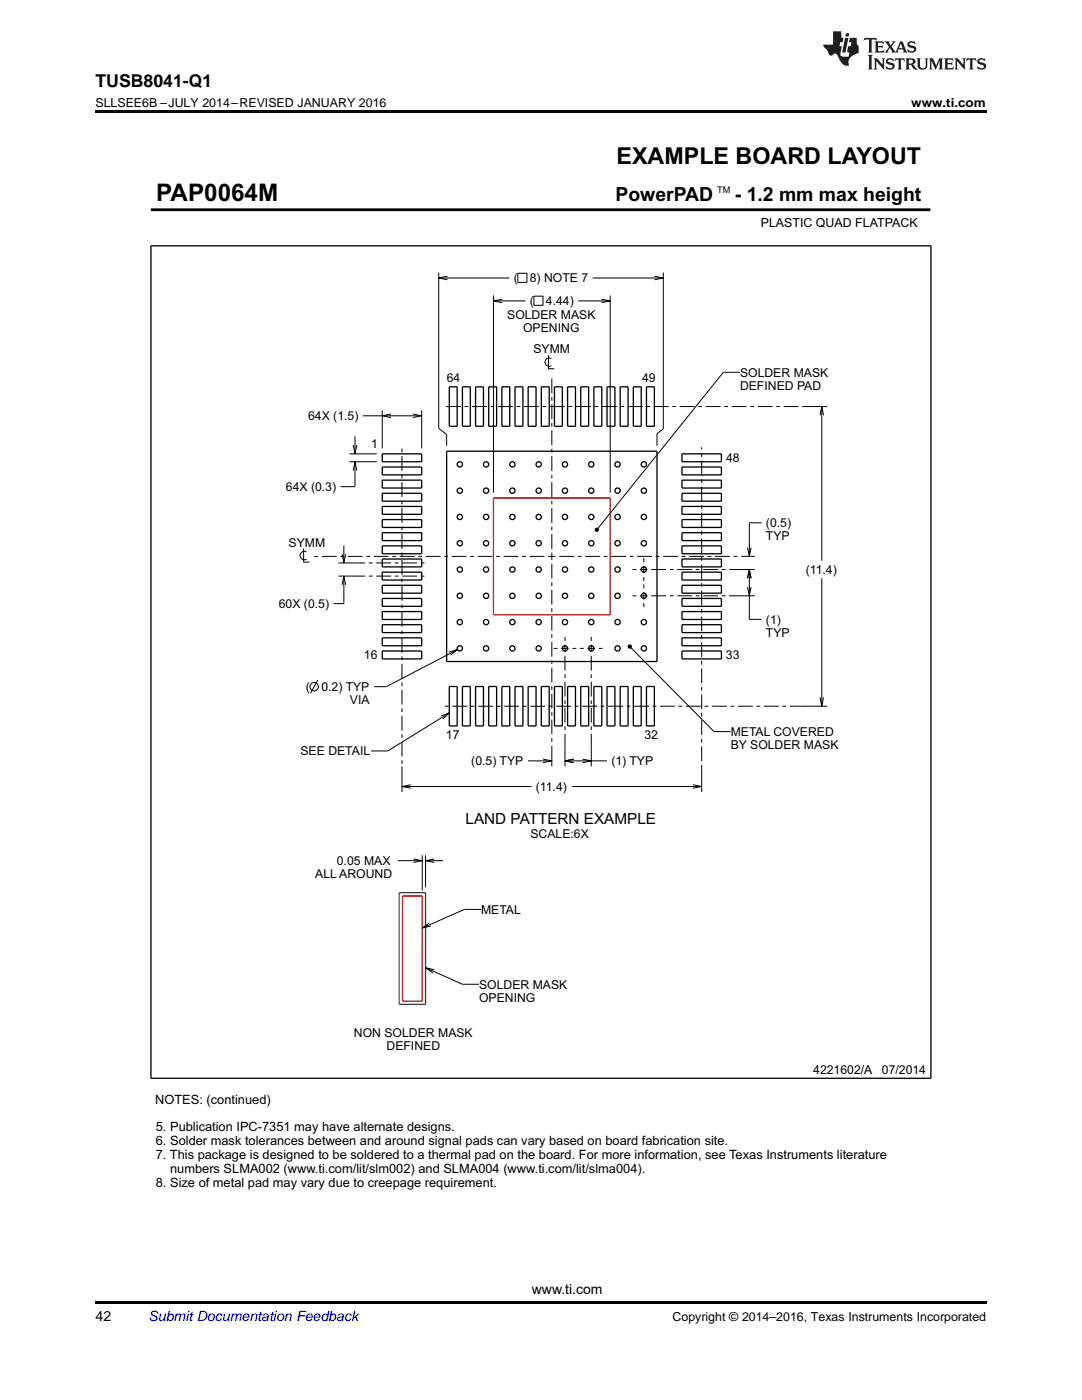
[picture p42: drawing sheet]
<svg xmlns="http://www.w3.org/2000/svg" width="216mm" height="279mm" viewBox="0 0 216 279" stroke-linecap="round" stroke-linejoin="round" font-family="sans-serif">
<defs><g id="words">
<text font-size="4.8" x="31.2" y="40.1">PAP0064M</text>
<text font-size="4.6" x="123" y="32.7">EXAMPLE BOARD LAYOUT</text>
<g font-size="3.9">
<text x="122.8" y="40.1">PowerPAD</text>
<text x="146.6" y="40.1">- 1.2 mm max height</text>
</g>
<text font-size="3.5" x="19" y="17.3">TUSB8041-Q1</text>
<text font-size="3.1" x="92.9" y="164.5">LAND PATTERN EXAMPLE</text>
<g font-size="2.8">
<text x="19" y="263.6">42</text>
<text x="106.1" y="258.2">www.ti.com</text>
</g>
<text font-size="2.8" fill="#0000c8" x="29.6" y="263.6">Submit Documentation Feedback</text>
<g font-size="2.6">
<text x="31" y="220.3">NOTES: (continued)</text>
<text x="31.1" y="225.8">5. Publication IPC-7351 may have alternate designs.</text>
<text x="31.1" y="228.6">6. Solder mask tolerances between and around signal pads can vary based on board fabrication site.</text>
<text x="31.1" y="231.3">7. This package is designed to be soldered to a thermal pad on the board. For more information, see Texas Instruments literature</text>
<text x="31.1" y="236.8">8. Size of metal pad may vary due to creepage requirement.</text>
<text x="33.9" y="234.1">numbers SLMA002 (www.ti.com/lit/slm002) and SLMA004 (www.ti.com/lit/slma004).</text>
</g>
<g font-size="2.5">
<text x="19" y="21.4">SLLSEE6B –JULY 2014–REVISED JANUARY 2016</text>
<text x="181.8" y="21.4">www.ti.com</text>
<text x="151.8" y="45.4">PLASTIC QUAD FLATPACK</text>
<text x="134.2" y="263.6">Copyright © 2014–2016, Texas Instruments Incorporated</text>
</g>
<g font-size="2.4">
<text x="102.5" y="56.4">(</text>
<text x="105.7" y="56.4">8) NOTE 7</text>
<text x="101.2" y="63.7">SOLDER MASK</text>
<text x="105.7" y="60.9">(</text>
<text x="108.9" y="60.9">4.44)</text>
<text x="104.4" y="66.3">OPENING</text>
<text x="106.4" y="70.5">SYMM</text>
<text x="89.1" y="76.3">64</text>
<text x="128.1" y="76.3">49</text>
<text x="147.7" y="75.2">SOLDER MASK</text>
<text x="147.7" y="77.8">DEFINED PAD</text>
<text x="61.5" y="83.9">64X (1.5)</text>
<text x="74.1" y="89.4">1</text>
<text x="144.9" y="92.2">48</text>
<text x="57" y="98">64X (0.3)</text>
<text x="152.8" y="105.2">(0.5)</text>
<text x="152.8" y="107.8">TYP</text>
<text x="57.6" y="109.1">SYMM</text>
<text x="160.8" y="114.5">(11.4)</text>
<text x="55.6" y="121.3">60X (0.5)</text>
<text x="152.8" y="124.5">(1)</text>
<text x="72.6" y="131.6">16</text>
<text x="144.8" y="131.6">33</text>
<text x="152.8" y="127.1">TYP</text>
<text x="61" y="137.9">(</text>
<text x="64.1" y="137.9">0.2) TYP</text>
<text x="69.8" y="140.5">VIA</text>
<text x="89" y="147.5">17</text>
<text x="128.6" y="147.5">32</text>
<text x="145.8" y="146.9">METAL COVERED</text>
<text x="145.8" y="149.5">BY SOLDER MASK</text>
<text x="60" y="150.7">SEE DETAIL</text>
<text x="94" y="152.7">(0.5) TYP</text>
<text x="122" y="152.7">(1) TYP</text>
<text x="106.9" y="157.8">(11.4)</text>
<text x="105.8" y="167.3">SCALE:6X</text>
<text x="67.2" y="172.6">0.05 MAX</text>
<text x="62.9" y="175.3">ALL AROUND</text>
<text x="96" y="182.4">METAL</text>
<text x="95.6" y="197.3">SOLDER MASK</text>
<text x="95.6" y="199.9">OPENING</text>
<text x="70.6" y="206.9">NON SOLDER MASK</text>
<text x="77.1" y="209.5">DEFINED</text>
<text x="162.3" y="214.3">4221602/A</text>
<text x="176" y="214.3">07/2014</text>
</g>
<text font-size="1.8" x="143.1" y="38.5">TM</text>
</g></defs>
<path d="M19 22h177.8v.5h-177.8zM118.8 105.6l.2-.2 .3 .1 .1 .2-.1 .3-.3 .1-.2-.2zM125.3 128.9l.3-.2 .3 .1 .1 .2-.1 .3-.3 .1-.3-.2zM19 259.7h177.8v.5h-177.8z" fill="#000"/>
<g fill="none" stroke="#000" stroke-width=".2">
<path d="M30.1 41.9h155.5M87.5 54.4v31.1l1.6 1.2v2.3M87.5 55.5h14.1M89.3 55.1l-1.8 .4 1.8 .3M98.5 59v39.3M100.2 59.7l-1.7 .4 1.7 .3M103.3 54.5h1.8v1.9h-1.8zM106.5 59.1h1.9v1.8h-1.9zM118.3 55.5h14.1M120 59.7l1.8 .4-1.8 .3M121.8 59v39.3M130.6 55.1l1.8 .4-1.8 .3"/>
<path d="M132.4 54.4v31.2l-1.3 1v2.4M185.6 41.6v.5M98.5 60.1h6.3M109.4 70.9v2.7h1.2M110 71.5a.86 .86 0 0 0-1.3 .8 .86 .86 0 0 0 1.3 .7M115.4 60.1h6.4M147.7 74.3h-3.4l-25 31.2M69.7 92.2h5.5M69.7 90.6h5.5M70.5 88.8l.3 1.8 .4-1.8M70.5 93.9l.3-1.7 .4 1.7M70.8 87.1v3.5"/>
<path d="M70.8 92.2v4.9h-2.8M72.4 83h11.7M76.3 81.9v7.6M78 82.6l-1.7 .4 1.7 .3M82.4 82.6l1.7 .4-1.7 .3M84.1 81.9v7.6M160.8 81.1h4.3M163.6 82.9l.4-1.8 .3 1.8M164 81.1v30.8M60.6 109.5v2.7h1.1M61.2 110.1a.86 .86 0 0 0-1.3 .8 .86 .86 0 0 0 1.3 .7M67.5 115h2.7"/>
<path d="M67.5 112.3h3M68.3 110.6l.3 1.7 .4-1.7M68.3 116.7l.3-1.7 .4 1.7M68.6 108.9v3.4M68.6 115v5.5h-2.1M118.8 105.6l.2-.2 .3 .1 .1 .2-.1 .3-.3 .1-.2-.2zM147.5 118.9h3.1M147.5 113.7h3.1M148 111h2.6M149.2 109.3l.3 1.7 .4-1.7M149.2 115.4l.3-1.7 .4 1.7M149.2 117.2l.3 1.7 .4-1.7"/>
<path d="M149.5 113.7v9.9h2.5M152 104.3h-2.5v6.7M164 115.4v25.5M63.4 135.7l-1.4 2.7M89.6 130.1l1.7-.5-1.4 1.2M91.3 129.6l-14.2 7.4h-2.5M125.3 128.9l.3-.2 .3 .1 .1 .2-.1 .3-.3 .1-.3-.2zM125.9 129.3l16.6 16.7h3.3M163.6 139.2l.4 1.7 .3-1.7M80.2 157h25.8M80.2 153v5.1M82 156.6l-1.8 .4 1.8 .3"/>
<path d="M88 142.9l1.7-.6-1.4 1.2M89.7 142.3l-12.3 7.6h-3.3M105.4 151.9h4.7M108.4 151.5l1.7 .4-1.7 .3M110.1 149.7v3.2M112.7 151.9h8.4M112.7 149.4v3.5M114.2 157h25.8M114.5 151.5l-1.8 .4 1.8 .3M116.2 151.5l1.8 .4-1.8 .3M118 149.2v3.7M138.3 156.6l1.7 .4-1.7 .3"/>
<path d="M140 153.4v4.7M159.7 140.9h5.4M79.4 171.8h4.9M82.5 171.4l1.8 .4-1.8 .3M84.3 170.7v7M84.9 170.7v6.4M84.9 171.8h3.5M86.7 171.4l-1.8 .4 1.8 .3M84.9 193.1l7.4 3.3h3.3M85.7 184.2l-1.4 1 1.7-.4M86.6 193.5l-1.7-.4 1.5 1.1M96 181.5h-3.3l-8.4 3.7"/>
<circle cx="62.7" cy="137" r=".86"/>
</g>
<g fill="none" stroke="#000" stroke-width=".26">
<path d="M30.1 49.1h155.7v166.1h-155.7zM89.7 77.2h1.5v7.9h-1.5zM92.3 77.2h1.5v7.9h-1.5zM94.9 77.2h1.6v7.9h-1.6zM97.5 77.2h1.6v7.9h-1.6zM100.1 77.2h1.6v7.9h-1.6zM102.8 77.2h1.5v7.9h-1.5zM105.4 77.2h1.6v7.9h-1.6zM108 77.2h1.6v7.9h-1.6zM110.6 77.2h1.6v7.9h-1.6zM113.3 77.2h1.5v7.9h-1.5zM115.9 77.2h1.6v7.9h-1.6z"/>
<path d="M118.5 77.2h1.6v7.9h-1.6zM121.1 77.2h1.6v7.9h-1.6zM123.8 77.2h1.5v7.9h-1.5zM126.4 77.2h1.5v7.9h-1.5zM129 77.2h1.6v7.9h-1.6zM76.3 90.6h7.8v1.6h-7.8zM76.3 93.2h7.8v1.6h-7.8zM76.3 95.8h7.8v1.6h-7.8zM76.3 98.4h7.8v1.6h-7.8zM89.1 90.1h42v41.9h-42zM136.1 98.4h7.8v1.6h-7.8zM136.1 95.8h7.8v1.6h-7.8z"/>
<path d="M136.1 93.2h7.8v1.6h-7.8zM136.1 90.6h7.8v1.6h-7.8zM76.3 101.1h7.8v1.5h-7.8zM76.3 103.7h7.8v1.6h-7.8zM76.3 106.3h7.8v1.6h-7.8zM76.3 108.9h7.8v1.6h-7.8zM76.3 111.6h7.8v1.5h-7.8zM76.3 114.2h7.8v1.6h-7.8zM76.3 116.8h7.8v1.6h-7.8zM76.3 119.4h7.8v1.6h-7.8zM136.1 119.4h7.8v1.6h-7.8zM136.1 116.8h7.8v1.6h-7.8z"/>
<path d="M136.1 114.2h7.8v1.6h-7.8zM136.1 111.6h7.8v1.5h-7.8zM136.1 108.9h7.8v1.6h-7.8zM136.1 106.3h7.8v1.6h-7.8zM136.1 103.7h7.8v1.6h-7.8zM136.1 101.1h7.8v1.5h-7.8zM76.3 122.1h7.8v1.5h-7.8zM76.3 124.7h7.8v1.6h-7.8zM76.3 127.3h7.8v1.6h-7.8zM76.3 129.9h7.8v1.6h-7.8zM89.7 137h1.5v7.9h-1.5zM92.3 137h1.5v7.9h-1.5z"/>
<path d="M94.9 137h1.6v7.9h-1.6zM97.5 137h1.6v7.9h-1.6zM100.1 137h1.6v7.9h-1.6zM102.8 137h1.5v7.9h-1.5zM105.4 137h1.6v7.9h-1.6zM108 137h1.6v7.9h-1.6zM110.6 137h1.6v7.9h-1.6zM113.3 137h1.5v7.9h-1.5zM115.9 137h1.6v7.9h-1.6zM118.5 137h1.6v7.9h-1.6zM121.1 137h1.6v7.9h-1.6zM123.8 137h1.5v7.9h-1.5z"/>
<path d="M126.4 137h1.5v7.9h-1.5zM129 137h1.6v7.9h-1.6zM136.1 129.9h7.8v1.6h-7.8zM136.1 127.3h7.8v1.6h-7.8zM136.1 124.7h7.8v1.6h-7.8zM136.1 122.1h7.8v1.5h-7.8z"/>
<circle cx="91.7" cy="97.9" r=".52"/>
<circle cx="91.7" cy="92.7" r=".52"/>
<circle cx="97" cy="97.9" r=".52"/>
<circle cx="97" cy="92.7" r=".52"/>
<circle cx="102.2" cy="97.9" r=".52"/>
<circle cx="102.2" cy="92.7" r=".52"/>
<circle cx="107.5" cy="97.9" r=".52"/>
<circle cx="107.5" cy="92.7" r=".52"/>
<circle cx="112.7" cy="97.9" r=".52"/>
<circle cx="112.7" cy="92.7" r=".52"/>
<circle cx="118" cy="97.9" r=".52"/>
<circle cx="118" cy="92.7" r=".52"/>
<circle cx="123.2" cy="97.9" r=".52"/>
<circle cx="123.2" cy="92.7" r=".52"/>
<circle cx="128.5" cy="97.9" r=".52"/>
<circle cx="128.5" cy="92.7" r=".52"/>
<circle cx="91.7" cy="118.9" r=".52"/>
<circle cx="91.7" cy="113.7" r=".52"/>
<circle cx="91.7" cy="108.4" r=".52"/>
<circle cx="91.7" cy="103.2" r=".52"/>
<circle cx="97" cy="118.9" r=".52"/>
<circle cx="97" cy="113.7" r=".52"/>
<circle cx="97" cy="108.4" r=".52"/>
<circle cx="97" cy="103.2" r=".52"/>
<circle cx="102.2" cy="118.9" r=".52"/>
<circle cx="102.2" cy="113.7" r=".52"/>
<circle cx="102.2" cy="108.4" r=".52"/>
<circle cx="102.2" cy="103.2" r=".52"/>
<circle cx="107.5" cy="118.9" r=".52"/>
<circle cx="107.5" cy="113.7" r=".52"/>
<circle cx="107.5" cy="108.4" r=".52"/>
<circle cx="107.5" cy="103.2" r=".52"/>
<circle cx="112.7" cy="118.9" r=".52"/>
<circle cx="112.7" cy="113.7" r=".52"/>
<circle cx="112.7" cy="108.4" r=".52"/>
<circle cx="112.7" cy="103.2" r=".52"/>
<circle cx="118" cy="118.9" r=".52"/>
<circle cx="118" cy="113.7" r=".52"/>
<circle cx="118" cy="108.4" r=".52"/>
<circle cx="118" cy="103.2" r=".52"/>
<circle cx="123.2" cy="118.9" r=".52"/>
<circle cx="123.2" cy="113.7" r=".52"/>
<circle cx="123.2" cy="108.4" r=".52"/>
<circle cx="123.2" cy="103.2" r=".52"/>
<circle cx="128.5" cy="118.9" r=".52"/>
<circle cx="128.5" cy="113.7" r=".52"/>
<circle cx="128.5" cy="108.4" r=".52"/>
<circle cx="128.5" cy="103.2" r=".52"/>
<circle cx="91.7" cy="124.2" r=".52"/>
<circle cx="91.7" cy="129.4" r=".52"/>
<circle cx="97" cy="124.2" r=".52"/>
<circle cx="97" cy="129.4" r=".52"/>
<circle cx="102.2" cy="124.2" r=".52"/>
<circle cx="102.2" cy="129.4" r=".52"/>
<circle cx="107.5" cy="124.2" r=".52"/>
<circle cx="107.5" cy="129.4" r=".52"/>
<circle cx="112.7" cy="124.2" r=".52"/>
<circle cx="112.7" cy="129.4" r=".52"/>
<circle cx="118" cy="124.2" r=".52"/>
<circle cx="118" cy="129.4" r=".52"/>
<circle cx="123.2" cy="124.2" r=".52"/>
<circle cx="123.2" cy="129.4" r=".52"/>
<circle cx="128.5" cy="124.2" r=".52"/>
<circle cx="128.5" cy="129.4" r=".52"/>
</g>
<path d="M30.1 41.9h155.5" fill="none" stroke="#000" stroke-width=".55"/>
<g fill="none" stroke="#000" stroke-width=".2" stroke-dasharray=".7 .7 3 .7" stroke-linecap="butt">
<path d="M80.2 89.5v63.5M160.8 81.1h-71.8M84.7 115h-14.5M84.7 112.3h-14.2M110.1 111v38.7M110.1 111v-36.2M110.1 111h-47.9M110.1 111h37.9M128.5 118.9h-2.3M128.5 118.9h19M128.5 113.7h-2.3M128.5 113.7h19"/>
<path d="M128.5 113.7v2.2M128.5 118.9v2.3M128.5 118.9v-2.3M128.5 113.7v-2.3M112.7 129.4h-2.2M112.7 129.4h2.3M112.7 129.4v20M112.7 129.4v-2.3M118 129.4h-2.3M118 129.4h2.3M118 129.4v19.8M118 129.4v-2.3"/>
<path d="M88.8 140.9h70.9M140 153.4v-64.1"/>
</g>
<path d="M98.5 99.4h23.3v23.3h-23.3zM84.3 178.8h-4v21h4v-21" fill="none" stroke="#f00" stroke-width=".26"/>
<path d="M79.7 178.2h5.2v22.3h-5.2z" fill="none" stroke="#00a600" stroke-width=".26"/>
<g fill="#231f20">
<path d="M172.5 7.6l-.1 .5 .4-.2h.6v.1v2.1l-.2 .4h.9l-.2-.4v-2.1l.1-.1h.5l.5 .2-.2-.5zM174.5 8.3l.2 .3v1.5l-.2 .4h1.8l.2-.6a1.04 1.04 0 0 1-1.3 .2v-.7h.6l.3 .2v-.6l-.3 .2h-.6v-.6l.8-.1 .4 .3-.2-.5zM176.5 8.3l.9 1.1-.9 1.1h.8l-.2-.2 .4-.7 .5 .7-.2 .2h1.5l-.2-.2 .2-.4h.9l.1 .4-.2 .2h1l-.3-.3-.7-1.9h-.5l-.9 2-.8-1 .9-1h-.8l.1 .3-.4 .5-.3-.6 .1-.2zM179.7 8.6l.4 1h-.7zM181.3 8.4a.63 .63 0 0 0-.2 .7 .63 .63 0 0 0 .6 .4l.6 .2 .1 .2a.75 .75 0 0 1-.7 .4 .75 .75 0 0 1-.6-.5l.1 .7 .1-.1a1.11 1.11 0 0 0 1.5-.6 1.13 1.13 0 0 0-1.2-.8l-.1-.4a1.04 1.04 0 0 1 1.2 .2l-.2-.5-.2 .1-.4-.2zM173.2 10.9l.2 .4v2.2l-.2 .4h1l-.3-.4v-2.2l.3-.4zM174.3 11.6l.3 .4v1.5l-.3 .4h.8l-.2-.4v-1.3l1.5 1.7v-1.9l.2-.4h-.7l.2 .4v.9l-1.1-1.3zM177 11.8a.62 .62 0 0 0-.2 .7 .62 .62 0 0 0 .6 .4l.6 .1 .1 .3a.76 .76 0 0 1-.7 .3 .76 .76 0 0 1-.7-.4l.2 .7 .1-.1a1.11 1.11 0 0 0 1.5-.6 1.13 1.13 0 0 0-1.2-.8l-.1-.4a1.04 1.04 0 0 1 1.2 .2l-.2-.6-.2 .1-.5-.1zM178.7 11.6l-.2 .6a.61 .61 0 0 1 .8-.3v1.6l-.2 .4h.9l-.2-.4v-1.6a.63 .63 0 0 1 .7 .3l-.1-.6zM180.6 11.6l.3 .4v1.5l-.3 .4h1l-.2-.2-.1-.8 .6 .2a.76 .76 0 0 0 1.2 .7l-1-1a.58 .58 0 0 0 .6-.5 .58 .58 0 0 0-.5-.6zM181.4 11.9h.1a.45 .45 0 0 1 .5 .1 .45 .45 0 0 1 .1 .5l-.8 .2zM182.9 11.6l.2 .2a2.17 2.17 0 0 0 .3 1.9 .99 .99 0 0 0 1.6-.6v-1.1l.2-.4h-.7l.2 .2a1.92 1.92 0 0 1-.2 1.8 .6 .6 0 0 1-.9-.5v-1.1l.2-.4zM185.4 11.6l.2 .4v1.5l-.2 .4h.7l-.2-.4v-1.4l.8 1.8 .8-1.8v1.4l-.2 .4h.9l-.2-.4v-1.5l.2-.4h-.8l-.6 1.5-.6-1.5zM188.4 11.6l.2 .4v1.5l-.2 .4h1.8l.1-.6a1.04 1.04 0 0 1-1.2 .1v-.6h.5l.4 .2v-.6l-.4 .2h-.5v-.7h.8l.3 .3-.1-.6zM190.5 11.6l.2 .4v1.5l-.2 .4h.7l-.2-.4v-1.3l1.5 1.7v-1.9l.2-.4h-.7l.2 .4v.9l-1.1-1.3zM192.9 11.6l-.1 .6a.61 .61 0 0 1 .7-.3l.1 1.6-.3 .4h1l-.3-.4 .1-1.6a.63 .63 0 0 1 .7 .3l-.1-.6zM195.2 11.8a.62 .62 0 0 0-.2 .7 .62 .62 0 0 0 .6 .4l.6 .1 .1 .3a.76 .76 0 0 1-.7 .3 .76 .76 0 0 1-.6-.4l.1 .7 .1-.1a1.11 1.11 0 0 0 1.6-.6 1.13 1.13 0 0 0-1.3-.8l-.1-.4a1.04 1.04 0 0 1 1.2 .2l-.1-.6-.2 .1-.5-.1z"/>
<path d="M166.2 6.3v2.6h-1.9v.4l.8 .9a.91 .91 0 0 0 1 .8 .56 .56 0 0 1 .5-.3 .56 .56 0 0 1 .5 .3l.4 .8a1.53 1.53 0 0 0 1.9 1.2 1.54 1.54 0 0 1 1-2.1l.9-.3v-1.4a1.52 1.52 0 0 1-.4-1.6h-1.3l-.2 .8h.5l-.2 .8h-.5l-.1 1v.2l.4 .1-.2 .8a1.93 1.93 0 0 1-1.6-.3l.3-1.8h-.5l.2-.8h.4l.2-.8h-.4v-1.3zM168.6 7.6l-.6 2.9h.7l.6-2.9zM168.8 6.6l-.1 .7h.6l.2-.7z"/>
</g>
<use href="#words"/>
</svg>
